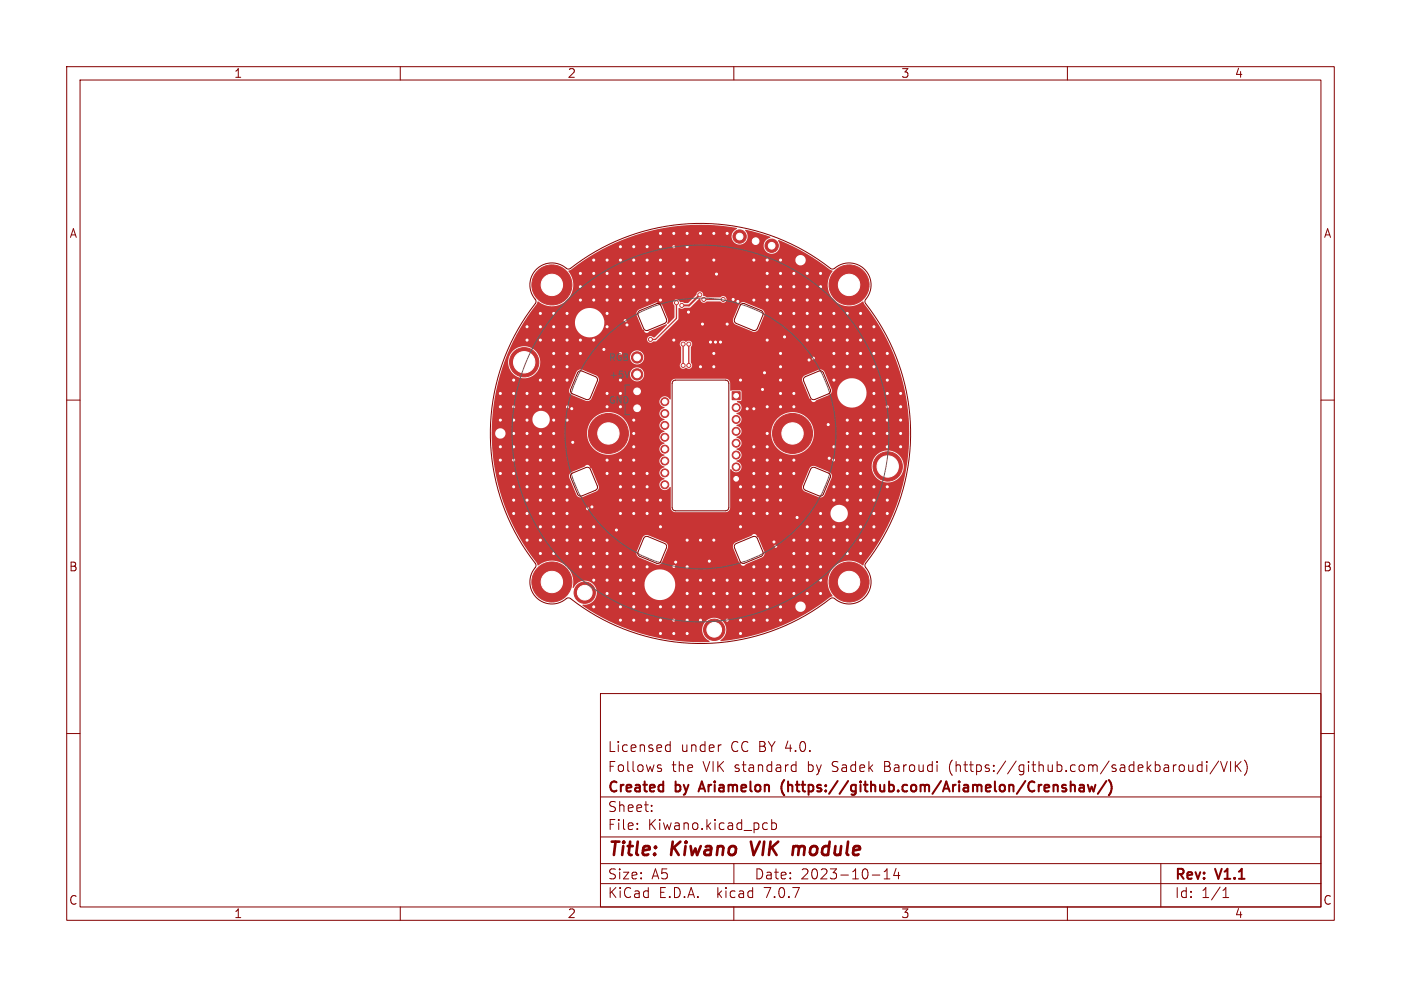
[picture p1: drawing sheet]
<svg xmlns="http://www.w3.org/2000/svg" width="210mm" height="148mm" viewBox="0 0 210 148" stroke-linecap="round" stroke-linejoin="round" font-family="sans-serif">
<defs><g id="words">
<g font-size="2.8" fill="#840000">
<text x="91" y="128.9">Title:</text>
<text x="100.7" y="128.9">Kiwano</text>
<text x="113.5" y="128.9">VIK</text>
<text x="120.5" y="128.9">module</text>
</g>
<g font-size="2.1" fill="#840000">
<text x="91" y="113">Licensed</text>
<text x="102" y="113">under</text>
<text x="109.6" y="113">CC BY 4.0.</text>
<text x="91" y="119.2">Created</text>
<text x="91" y="116">Follows</text>
<text x="100.7" y="116">the</text>
<text x="101.3" y="119.2">by</text>
<text x="105.5" y="116">VIK standard</text>
<text x="105.6" y="119.2">Ariamelon</text>
<text x="118.4" y="119.2">(https://github.com/Ariamelon/Crenshaw/)</text>
<text x="121.3" y="116">by</text>
<text x="125.1" y="116">Sadek</text>
<text x="133.1" y="116">Baroudi</text>
<text x="142.9" y="116">(https://github.com/sadekbaroudi/VIK)</text>
<text x="91" y="124.7">File:</text>
<text x="91" y="122">Sheet:</text>
<text x="97.1" y="124.7">Kiwano.kicad_pcb</text>
<text x="91" y="134.9">KiCad</text>
<text x="91" y="132.1">Size:</text>
<text x="97.7" y="132.1">A5</text>
<text x="98.7" y="134.9">E.D.A.</text>
<text x="107.6" y="134.9">kicad</text>
<text x="113" y="132.1">Date:</text>
<text x="114.8" y="134.9">7.0.7</text>
<text x="120" y="132.1">2023-10-14</text>
<text x="176" y="132.3">Rev:</text>
<text x="176" y="134.9">Id:</text>
<text x="180.1" y="134.9">1/1</text>
<text x="182.4" y="132.3">V1.1</text>
</g>
<g font-size="1.8" fill="#840000">
<text x="35" y="11.9">1</text>
<text x="85" y="11.9">2</text>
<text x="135" y="11.9">3</text>
<text x="185" y="11.9">4</text>
<text x="10.3" y="35.9">A</text>
<text x="198.4" y="35.9">A</text>
<text x="10.3" y="85.9">B</text>
<text x="198.3" y="85.9">B</text>
<text x="10.3" y="135.9">C</text>
<text x="35" y="137.9">1</text>
<text x="85" y="137.9">2</text>
<text x="135" y="137.9">3</text>
<text x="185" y="137.9">4</text>
<text x="198.3" y="135.9">C</text>
</g>
<g font-size="1.4" fill="#626262">
<text x="91.2" y="54.3">RGB</text>
<text x="91.3" y="56.9">+5V</text>
<text x="91.2" y="60.7">GND</text>
</g>
</g></defs>
<g fill="#c83434" stroke="#c83434" stroke-width=".15">
<path d="M94.7 57.8h1.7v1.7h-1.7z"/>
<path d="M94.7 60.4h1.7v1.7h-1.7z"/>
<path d="M109.8 58.7h1.1v1.2h-1.1z"/>
<circle cx="82.7" cy="87.3" r="3"/>
<circle cx="82.7" cy="42.7" r="3"/>
<circle cx="127.3" cy="87.3" r="3"/>
<circle cx="115.7" cy="36.9" r="1"/>
<circle cx="110.9" cy="35.5" r="1"/>
<circle cx="113.3" cy="36.2" r="1"/>
<circle cx="133.1" cy="69.9" r="2.2"/>
<circle cx="107.1" cy="94.4" r="1.6"/>
<circle cx="87.7" cy="88.9" r="1.6"/>
<circle cx="78.6" cy="54.3" r="2.2"/>
<circle cx="95.5" cy="53.6" r=".85"/>
<circle cx="95.5" cy="56.1" r=".85"/>
<circle cx="127.3" cy="42.7" r="3"/>
<circle cx="118.8" cy="65" r="3"/>
<circle cx="110.3" cy="61.1" r=".6"/>
<circle cx="110.3" cy="62.9" r=".6"/>
<circle cx="110.4" cy="64.7" r=".6"/>
<circle cx="110.4" cy="66.5" r=".6"/>
<circle cx="110.4" cy="68.2" r=".6"/>
<circle cx="110.4" cy="70" r=".6"/>
<circle cx="110.4" cy="71.8" r=".6"/>
<circle cx="99.7" cy="72.7" r=".6"/>
<circle cx="99.7" cy="70.9" r=".6"/>
<circle cx="99.7" cy="69.1" r=".6"/>
<circle cx="99.7" cy="67.3" r=".6"/>
<circle cx="99.7" cy="65.6" r=".6"/>
<circle cx="99.6" cy="63.8" r=".6"/>
<circle cx="99.6" cy="62" r=".6"/>
<circle cx="99.6" cy="60.2" r=".6"/>
<circle cx="91.2" cy="65" r="3"/>
<circle cx="114.6" cy="55.9" r=".3"/>
<circle cx="114.3" cy="58.4" r=".3"/>
<circle cx="99" cy="39" r=".3"/>
<circle cx="99" cy="41" r=".3"/>
<circle cx="101" cy="41" r=".3"/>
<circle cx="103" cy="41" r=".3"/>
<circle cx="103" cy="39" r=".3"/>
<circle cx="103" cy="37" r=".3"/>
<circle cx="101" cy="37" r=".3"/>
<circle cx="99" cy="37" r=".3"/>
<circle cx="97" cy="39" r=".3"/>
<circle cx="97" cy="37" r=".3"/>
<circle cx="95" cy="37" r=".3"/>
<circle cx="95" cy="39" r=".3"/>
<circle cx="95" cy="41" r=".3"/>
<circle cx="97" cy="41" r=".3"/>
<circle cx="99" cy="45" r=".3"/>
<circle cx="95" cy="43" r=".3"/>
<circle cx="97" cy="43" r=".3"/>
<circle cx="85" cy="63" r=".3"/>
<circle cx="91" cy="61" r=".3"/>
<circle cx="79" cy="61" r=".3"/>
<circle cx="77" cy="75" r=".3"/>
<circle cx="91" cy="69" r=".3"/>
<circle cx="87" cy="41" r=".3"/>
<circle cx="93" cy="41" r=".3"/>
<circle cx="127" cy="69" r=".3"/>
<circle cx="115" cy="51" r=".3"/>
<circle cx="133" cy="57" r=".3"/>
<circle cx="81" cy="61" r=".3"/>
<circle cx="89" cy="79" r=".3"/>
<circle cx="119" cy="47" r=".3"/>
<circle cx="79" cy="67" r=".3"/>
<circle cx="115" cy="39" r=".3"/>
<circle cx="97" cy="85" r=".3"/>
<circle cx="133" cy="59" r=".3"/>
<circle cx="83" cy="55" r=".3"/>
<circle cx="115" cy="67" r=".3"/>
<circle cx="77" cy="71" r=".3"/>
<circle cx="113" cy="87" r=".3"/>
<circle cx="75" cy="61" r=".3"/>
<circle cx="121" cy="81" r=".3"/>
<circle cx="109" cy="35" r=".3"/>
<circle cx="101" cy="91" r=".3"/>
<circle cx="121" cy="49" r=".3"/>
<circle cx="123" cy="43" r=".3"/>
<circle cx="85" cy="79" r=".3"/>
<circle cx="77" cy="57" r=".3"/>
<circle cx="91" cy="85" r=".3"/>
<circle cx="117" cy="87" r=".3"/>
<circle cx="129" cy="71" r=".3"/>
<circle cx="103" cy="91" r=".3"/>
<circle cx="89" cy="87" r=".3"/>
<circle cx="133" cy="67" r=".3"/>
<circle cx="107" cy="35" r=".3"/>
<circle cx="81" cy="73" r=".3"/>
<circle cx="117" cy="77" r=".3"/>
<circle cx="85" cy="73" r=".3"/>
<circle cx="123" cy="83" r=".3"/>
<circle cx="88.1" cy="76.3" r=".3"/>
<circle cx="109" cy="93" r=".3"/>
<circle cx="113" cy="77" r=".3"/>
<circle cx="81" cy="77" r=".3"/>
<circle cx="105" cy="35" r=".3"/>
<circle cx="81" cy="67" r=".3"/>
<circle cx="108" cy="51.3" r=".3"/>
<circle cx="111" cy="91" r=".3"/>
<circle cx="111" cy="57" r=".3"/>
<circle cx="133" cy="63" r=".3"/>
<circle cx="115" cy="77" r=".3"/>
<circle cx="123" cy="47" r=".3"/>
<circle cx="85" cy="81" r=".3"/>
<circle cx="127" cy="47" r=".3"/>
<circle cx="131" cy="49" r=".3"/>
<circle cx="101" cy="95" r=".3"/>
<circle cx="97" cy="77" r=".3"/>
<circle cx="79" cy="71" r=".3"/>
<circle cx="131" cy="79" r=".3"/>
<circle cx="99" cy="93" r=".3"/>
<circle cx="107" cy="55" r=".3"/>
<circle cx="83" cy="67" r=".3"/>
<circle cx="109" cy="87" r=".3"/>
<circle cx="91" cy="41" r=".3"/>
<circle cx="117" cy="89" r=".3"/>
<circle cx="105" cy="91" r=".3"/>
<circle cx="93" cy="91" r=".3"/>
<circle cx="91" cy="49" r=".3"/>
<circle cx="117.6" cy="50.5" r=".3"/>
<circle cx="123" cy="81" r=".3"/>
<circle cx="129" cy="67" r=".3"/>
<circle cx="75" cy="71" r=".3"/>
<circle cx="129" cy="75" r=".3"/>
<circle cx="111" cy="75" r=".3"/>
<circle cx="95" cy="89" r=".3"/>
<circle cx="87" cy="51" r=".3"/>
<circle cx="95" cy="85" r=".3"/>
<circle cx="129" cy="65" r=".3"/>
<circle cx="89" cy="43" r=".3"/>
<circle cx="97" cy="93" r=".3"/>
<circle cx="101" cy="43" r=".3"/>
<circle cx="105" cy="87" r=".3"/>
<circle cx="93" cy="75" r=".3"/>
<circle cx="113" cy="71" r=".3"/>
<circle cx="107.3" cy="51.3" r=".3"/>
<circle cx="81" cy="47" r=".3"/>
<circle cx="119" cy="83" r=".3"/>
<circle cx="113" cy="93" r=".3"/>
<circle cx="111" cy="95" r=".3"/>
<circle cx="117" cy="53" r=".3"/>
<circle cx="79" cy="77" r=".3"/>
<circle cx="111" cy="89" r=".3"/>
<circle cx="83" cy="65" r=".3"/>
<circle cx="113" cy="61.3" r=".3"/>
<circle cx="129" cy="73" r=".3"/>
<circle cx="93" cy="39" r=".3"/>
<circle cx="121" cy="85" r=".3"/>
<circle cx="105" cy="93" r=".3"/>
<circle cx="131" cy="77" r=".3"/>
<circle cx="81" cy="71" r=".3"/>
<circle cx="83" cy="61" r=".3"/>
<circle cx="123" cy="41" r=".3"/>
<circle cx="101" cy="51" r=".3"/>
<circle cx="83" cy="49" r=".3"/>
<circle cx="113" cy="89" r=".3"/>
<circle cx="103" cy="81" r=".3"/>
<circle cx="99" cy="91" r=".3"/>
<circle cx="93" cy="89" r=".3"/>
<circle cx="129" cy="47" r=".3"/>
<circle cx="97" cy="73" r=".3"/>
<circle cx="83" cy="77" r=".3"/>
<circle cx="106.5" cy="51.3" r=".3"/>
<circle cx="85" cy="53" r=".3"/>
<circle cx="123" cy="85" r=".3"/>
<circle cx="119" cy="81" r=".3"/>
<circle cx="95" cy="93" r=".3"/>
<circle cx="131" cy="81" r=".3"/>
<circle cx="91" cy="87" r=".3"/>
<circle cx="119" cy="85" r=".3"/>
<circle cx="121" cy="51" r=".3"/>
<circle cx="91" cy="45" r=".3"/>
<circle cx="75" cy="67" r=".3"/>
<circle cx="112" cy="61.3" r=".3"/>
<circle cx="95" cy="69" r=".3"/>
<circle cx="111" cy="77" r=".3"/>
<circle cx="115" cy="93" r=".3"/>
<circle cx="83" cy="81" r=".3"/>
<circle cx="79" cy="73" r=".3"/>
<circle cx="97" cy="91" r=".3"/>
<circle cx="121.9" cy="53.7" r=".3"/>
<circle cx="119" cy="43" r=".3"/>
<circle cx="103" cy="95" r=".3"/>
<circle cx="97" cy="71" r=".3"/>
<circle cx="81" cy="83" r=".3"/>
<circle cx="125" cy="51" r=".3"/>
<circle cx="99" cy="43" r=".3"/>
<circle cx="107" cy="39" r=".3"/>
<circle cx="113" cy="73" r=".3"/>
<circle cx="83" cy="69" r=".3"/>
<circle cx="89" cy="45" r=".3"/>
<circle cx="79" cy="51" r=".3"/>
<circle cx="81" cy="65" r=".3"/>
<circle cx="85" cy="49" r=".3"/>
<circle cx="90.5" cy="52.4" r=".3"/>
<circle cx="83" cy="63" r=".3"/>
<circle cx="93" cy="87" r=".3"/>
<circle cx="77" cy="73" r=".3"/>
<circle cx="85" cy="51" r=".3"/>
<circle cx="135" cy="61" r=".3"/>
<circle cx="107" cy="81" r=".3"/>
<circle cx="117" cy="55" r=".3"/>
<circle cx="121" cy="45" r=".3"/>
<circle cx="129" cy="69" r=".3"/>
<circle cx="129" cy="79" r=".3"/>
<circle cx="103" cy="89" r=".3"/>
<circle cx="127" cy="75" r=".3"/>
<circle cx="87" cy="45" r=".3"/>
<circle cx="79" cy="59" r=".3"/>
<circle cx="127" cy="51" r=".3"/>
<circle cx="101" cy="84.9" r=".3"/>
<circle cx="113" cy="91" r=".3"/>
<circle cx="127" cy="83" r=".3"/>
<circle cx="89" cy="83" r=".3"/>
<circle cx="127" cy="65" r=".3"/>
<circle cx="117" cy="91" r=".3"/>
<circle cx="117" cy="41" r=".3"/>
<circle cx="85" cy="77" r=".3"/>
<circle cx="77" cy="67" r=".3"/>
<circle cx="79" cy="81" r=".3"/>
<circle cx="93" cy="83" r=".3"/>
<circle cx="79" cy="69" r=".3"/>
<circle cx="123" cy="51" r=".3"/>
<circle cx="131" cy="61" r=".3"/>
<circle cx="125" cy="79" r=".3"/>
<circle cx="117" cy="71" r=".3"/>
<circle cx="133" cy="55" r=".3"/>
<circle cx="131" cy="65" r=".3"/>
<circle cx="105" cy="55" r=".3"/>
<circle cx="124.1" cy="63.7" r=".3"/>
<circle cx="81" cy="49" r=".3"/>
<circle cx="99" cy="35" r=".3"/>
<circle cx="123" cy="45" r=".3"/>
<circle cx="89" cy="85" r=".3"/>
<circle cx="115" cy="87" r=".3"/>
<circle cx="115" cy="69" r=".3"/>
<circle cx="99" cy="79" r=".3"/>
<circle cx="115" cy="71" r=".3"/>
<circle cx="127" cy="79" r=".3"/>
<circle cx="93" cy="43" r=".3"/>
<circle cx="117" cy="59" r=".3"/>
<circle cx="129" cy="49" r=".3"/>
<circle cx="117" cy="45" r=".3"/>
<circle cx="85" cy="55" r=".3"/>
<circle cx="129" cy="55" r=".3"/>
<circle cx="77" cy="63" r=".3"/>
<circle cx="95" cy="77" r=".3"/>
<circle cx="87" cy="43" r=".3"/>
<circle cx="107" cy="91" r=".3"/>
<circle cx="93.7" cy="48.1" r=".3"/>
<circle cx="81" cy="59" r=".3"/>
<circle cx="127" cy="81" r=".3"/>
<circle cx="117" cy="75" r=".3"/>
<circle cx="91" cy="91" r=".3"/>
<circle cx="85.1" cy="61" r=".3"/>
<circle cx="115" cy="41" r=".3"/>
<circle cx="91" cy="83" r=".3"/>
<circle cx="97" cy="75" r=".3"/>
<circle cx="127" cy="73" r=".3"/>
<circle cx="127" cy="53" r=".3"/>
<circle cx="115" cy="61" r=".3"/>
<circle cx="83" cy="83" r=".3"/>
<circle cx="124.3" cy="68.7" r=".3"/>
<circle cx="83" cy="59" r=".3"/>
<circle cx="95" cy="45" r=".3"/>
<circle cx="119" cy="69" r=".3"/>
<circle cx="99" cy="75" r=".3"/>
<circle cx="131" cy="51" r=".3"/>
<circle cx="113" cy="45" r=".3"/>
<circle cx="123" cy="89" r=".3"/>
<circle cx="131" cy="57" r=".3"/>
<circle cx="93" cy="61" r=".3"/>
<circle cx="111" cy="79" r=".3"/>
<circle cx="93" cy="71" r=".3"/>
<circle cx="119" cy="71" r=".3"/>
<circle cx="129" cy="81" r=".3"/>
<circle cx="117" cy="93" r=".3"/>
<circle cx="117" cy="47" r=".3"/>
<circle cx="135" cy="65" r=".3"/>
<circle cx="125" cy="53" r=".3"/>
<circle cx="131" cy="55" r=".3"/>
<circle cx="129" cy="63" r=".3"/>
<circle cx="81" cy="69" r=".3"/>
<circle cx="121" cy="79" r=".3"/>
<circle cx="103.2" cy="46.8" r=".3"/>
<circle cx="95" cy="71" r=".3"/>
<circle cx="77" cy="77" r=".3"/>
<circle cx="113" cy="67" r=".3"/>
<circle cx="88.7" cy="76" r=".3"/>
<circle cx="109" cy="91" r=".3"/>
<circle cx="83" cy="75" r=".3"/>
<circle cx="123" cy="87" r=".3"/>
<circle cx="125" cy="57" r=".3"/>
<circle cx="133" cy="75" r=".3"/>
<circle cx="75" cy="59" r=".3"/>
<circle cx="107.4" cy="41.1" r=".3"/>
<circle cx="99" cy="95" r=".3"/>
<circle cx="93" cy="77" r=".3"/>
<circle cx="111" cy="93" r=".3"/>
<circle cx="77" cy="59" r=".3"/>
<circle cx="85" cy="47" r=".3"/>
<circle cx="107" cy="89" r=".3"/>
<circle cx="133" cy="65" r=".3"/>
<circle cx="117" cy="39" r=".3"/>
<circle cx="93" cy="85" r=".3"/>
<circle cx="113" cy="85" r=".3"/>
<circle cx="127" cy="55" r=".3"/>
<circle cx="129" cy="77" r=".3"/>
<circle cx="91" cy="71" r=".3"/>
<circle cx="111" cy="73" r=".3"/>
<circle cx="119.5" cy="77.6" r=".3"/>
<circle cx="131" cy="73" r=".3"/>
<circle cx="115" cy="43" r=".3"/>
<circle cx="131" cy="63" r=".3"/>
<circle cx="117" cy="73" r=".3"/>
<circle cx="93" cy="59" r=".3"/>
<circle cx="119" cy="59" r=".3"/>
<circle cx="87" cy="85" r=".3"/>
<circle cx="83" cy="71" r=".3"/>
<circle cx="110.6" cy="45.2" r=".3"/>
<circle cx="131" cy="75" r=".3"/>
<circle cx="113" cy="39" r=".3"/>
<circle cx="94" cy="48.7" r=".3"/>
<circle cx="87" cy="83" r=".3"/>
<circle cx="85" cy="75" r=".3"/>
<circle cx="117" cy="69" r=".3"/>
<circle cx="79" cy="63" r=".3"/>
<circle cx="125" cy="73" r=".3"/>
<circle cx="87" cy="81" r=".3"/>
<circle cx="107" cy="53" r=".3"/>
<circle cx="125" cy="83" r=".3"/>
<circle cx="79" cy="65" r=".3"/>
<circle cx="95" cy="87" r=".3"/>
<circle cx="115" cy="85" r=".3"/>
<circle cx="79" cy="79" r=".3"/>
<circle cx="117" cy="57" r=".3"/>
<circle cx="133" cy="53" r=".3"/>
<circle cx="81" cy="51" r=".3"/>
<circle cx="95" cy="91" r=".3"/>
<circle cx="106.3" cy="84.1" r=".3"/>
<circle cx="93" cy="37" r=".3"/>
<circle cx="129" cy="53" r=".3"/>
<circle cx="119" cy="89" r=".3"/>
<circle cx="105" cy="81" r=".3"/>
<circle cx="109.9" cy="44.9" r=".3"/>
<circle cx="129" cy="83" r=".3"/>
<circle cx="85.7" cy="61.3" r=".3"/>
<circle cx="121" cy="47" r=".3"/>
<circle cx="119" cy="61" r=".3"/>
<circle cx="89" cy="39" r=".3"/>
<circle cx="125" cy="75" r=".3"/>
<circle cx="93" cy="53" r=".3"/>
<circle cx="123" cy="79" r=".3"/>
<circle cx="91" cy="43" r=".3"/>
<circle cx="133" cy="61" r=".3"/>
<circle cx="121" cy="41" r=".3"/>
<circle cx="135" cy="67" r=".3"/>
<circle cx="133" cy="73" r=".3"/>
<circle cx="95" cy="67" r=".3"/>
<circle cx="113" cy="75" r=".3"/>
<circle cx="121" cy="83" r=".3"/>
<circle cx="85" cy="83" r=".3"/>
<circle cx="93" cy="69" r=".3"/>
<circle cx="81" cy="75" r=".3"/>
<circle cx="89" cy="81" r=".3"/>
<circle cx="83" cy="57" r=".3"/>
<circle cx="127" cy="67" r=".3"/>
<circle cx="99" cy="77" r=".3"/>
<circle cx="115" cy="65" r=".3"/>
<circle cx="83" cy="51" r=".3"/>
<circle cx="131" cy="67" r=".3"/>
<circle cx="131" cy="53" r=".3"/>
<circle cx="93" cy="73" r=".3"/>
<circle cx="103" cy="93" r=".3"/>
<circle cx="121" cy="89" r=".3"/>
<circle cx="87" cy="79" r=".3"/>
<circle cx="83" cy="53" r=".3"/>
<circle cx="95" cy="75" r=".3"/>
<circle cx="95" cy="63" r=".3"/>
<circle cx="119" cy="41" r=".3"/>
<circle cx="129" cy="51" r=".3"/>
<circle cx="116.3" cy="81.9" r=".3"/>
<circle cx="101" cy="93" r=".3"/>
<circle cx="89" cy="51" r=".3"/>
<circle cx="119" cy="87" r=".3"/>
<circle cx="116" cy="81.3" r=".3"/>
<circle cx="91" cy="59" r=".3"/>
<circle cx="92.4" cy="79.5" r=".3"/>
<circle cx="103" cy="85" r=".3"/>
<circle cx="125" cy="47" r=".3"/>
<circle cx="95" cy="73" r=".3"/>
<circle cx="119" cy="49" r=".3"/>
<circle cx="109" cy="48.6" r=".3"/>
<circle cx="117" cy="85" r=".3"/>
<circle cx="81" cy="79" r=".3"/>
<circle cx="91" cy="81" r=".3"/>
<circle cx="85" cy="57" r=".3"/>
<circle cx="97" cy="45" r=".3"/>
<circle cx="91" cy="39" r=".3"/>
<circle cx="125" cy="55" r=".3"/>
<circle cx="83" cy="47" r=".3"/>
<circle cx="115" cy="45" r=".3"/>
<circle cx="115" cy="89" r=".3"/>
<circle cx="79" cy="49" r=".3"/>
<circle cx="121" cy="43" r=".3"/>
<circle cx="101" cy="35" r=".3"/>
<circle cx="89" cy="91" r=".3"/>
<circle cx="125" cy="67" r=".3"/>
<circle cx="85.9" cy="66.3" r=".3"/>
<circle cx="91" cy="89" r=".3"/>
<circle cx="135" cy="63" r=".3"/>
<circle cx="121.3" cy="54" r=".3"/>
<circle cx="113" cy="69" r=".3"/>
<circle cx="77" cy="69" r=".3"/>
<circle cx="115" cy="75" r=".3"/>
<circle cx="135" cy="59" r=".3"/>
<circle cx="123" cy="77" r=".3"/>
<circle cx="101.3" cy="84.3" r=".3"/>
<circle cx="93" cy="93" r=".3"/>
<circle cx="109" cy="89" r=".3"/>
<circle cx="119" cy="45" r=".3"/>
<circle cx="123" cy="49" r=".3"/>
<circle cx="95" cy="65" r=".3"/>
<circle cx="93" cy="45" r=".3"/>
<circle cx="77" cy="61" r=".3"/>
<circle cx="125" cy="49" r=".3"/>
<circle cx="81" cy="81" r=".3"/>
<circle cx="87" cy="53" r=".3"/>
<circle cx="125" cy="81" r=".3"/>
<circle cx="105.3" cy="48.6" r=".3"/>
<circle cx="115" cy="91" r=".3"/>
<circle cx="133" cy="77" r=".3"/>
<circle cx="89" cy="41" r=".3"/>
<circle cx="127" cy="63" r=".3"/>
<circle cx="83" cy="79" r=".3"/>
<circle cx="111" cy="87" r=".3"/>
<circle cx="79" cy="75" r=".3"/>
<circle cx="121" cy="87" r=".3"/>
<circle cx="83" cy="73" r=".3"/>
<circle cx="81" cy="57" r=".3"/>
<circle cx="124.9" cy="69" r=".3"/>
<circle cx="131" cy="59" r=".3"/>
<circle cx="117" cy="43" r=".3"/>
<circle cx="75" cy="63" r=".3"/>
<circle cx="127" cy="71" r=".3"/>
<circle cx="77" cy="65" r=".3"/>
<circle cx="91" cy="47" r=".3"/>
<circle cx="75" cy="69" r=".3"/>
<circle cx="117" cy="61" r=".3"/>
<circle cx="103" cy="35" r=".3"/>
<circle cx="103" cy="87" r=".3"/>
<circle cx="127" cy="49" r=".3"/>
<circle cx="107" cy="87" r=".3"/>
<circle cx="115" cy="73" r=".3"/>
<circle cx="105" cy="89" r=".3"/>
<circle cx="102.2" cy="45.8" r=".3"/>
<circle cx="104.9" cy="44.2" r=".3"/>
<circle cx="108.4" cy="44.9" r=".3"/>
<circle cx="105.5" cy="44.9" r=".3"/>
<circle cx="101.4" cy="45.4" r=".3"/>
<circle cx="97.5" cy="50.9" r=".3"/>
<circle cx="102.4" cy="51.6" r=".3"/>
<circle cx="102.4" cy="54.8" r=".3"/>
<circle cx="103.2" cy="51.6" r=".3"/>
<circle cx="103.2" cy="54.8" r=".3"/>
</g>
<path d="M104.9 44.2l-1.6 1.6h-1.1" fill="none" stroke="#c83434" stroke-width=".3"/>
<path d="M101.4 45.4v2.3l-3.2 3.2h-.7M102.4 51.6v3.2M103.2 51.6v3.2M105.5 44.9h2.9" fill="none" stroke="#c83434" stroke-width=".2"/>
<path d="M80.6 45.2h.1a3.2 3.2 0 0 0 4.3-.2 3.2 3.2 0 0 0 .2-4.4l.4-.2 1.9-1.4h31.7v.2a.78 .78 0 0 0 1.3 .4 .78 .78 0 0 0-.2-1.3 .78 .78 0 0 0-1.1 .7h-31.7l.8-.5a30.8 30.8 0 0 1 22.2-4.2 1.25 1.25 0 0 0-.8 1.4 1.25 1.25 0 0 0 1.3 1 1.26 1.26 0 0 0 1-.9 1.26 1.26 0 0 0-.3-1.3 11.3 11.3 0 0 1 3.8 1.1 1.24 1.24 0 0 0-1 1.5 1.24 1.24 0 0 0 1.5 .9 1.29 1.29 0 0 0 .6-2 27.9 27.9 0 0 1 7.9 4.5l.3 .1a3.3 3.3 0 0 0 .2 4.4 3.3 3.3 0 0 0 4.4 .2l.2 .4a31.4 31.4 0 0 1-.1 38.9l-.1 .3a3.3 3.3 0 0 0-4.4 .2 3.3 3.3 0 0 0-.2 4.4l-.3 .1a30.9 30.9 0 0 1-16.5 6.6v-.1a1.81 1.81 0 0 0 .3-2.8 1.81 1.81 0 0 0-2.8 .2 1.81 1.81 0 0 0 .9 2.7l-.1 .1a30.9 30.9 0 0 1-18.8-5.2h31.7v.2a.78 .78 0 0 0 1.3 .4 .78 .78 0 0 0-.2-1.3 .78 .78 0 0 0-1.1 .7h-31.7l-.2-.2v-.1a1.82 1.82 0 0 0 1.9-.9 1.82 1.82 0 0 0-.2-2.1h7.6v.3a2.31 2.31 0 0 0 3.6 1.6 2.31 2.31 0 0 0-.2-4 2.31 2.31 0 0 0-3.4 2.1l-7.6-.1a1.89 1.89 0 0 0-3.1 .6l-.1-.1a3.3 3.3 0 0 0-1.4-3.6 3.3 3.3 0 0 0-3.8 .3l-.2-.4-1-1.4h16l.2 .4 .2 .2 2.5 1a.7 .7 0 0 0 1-.4l.8-2.2h9.8l.9 2.3 .2 .2a.4 .4 0 0 0 .3 .3 .4 .4 0 0 0 .5-.2l2.3-1a.7 .7 0 0 0 .5-.9l-.9-2.1-.2-.1a.42 .42 0 0 0-.3-.4 .42 .42 0 0 0-.5 .2l-2.4 1a.69 .69 0 0 0-.4 .7h-9.8v-.4l-.3-.3-2.7-1a.7 .7 0 0 0-.8 .4l-.9 2.3h-16l-2-3.2-1.3-2.8h48.4a1.3 1.3 0 0 0 1.9 1.2 1.3 1.3 0 0 0 .2-2.2 1.3 1.3 0 0 0-2.1 .8v.2h-48.4l-.9-2.3-.8-3.4h10.9l1.1 2.8a.7 .7 0 0 0 .9 .5l2-.9a.71 .71 0 0 0 .4-1h9.1l.1 .2a.86 .86 0 0 0 .7 .6 .86 .86 0 0 0 .9-.5v3.1a.69 .69 0 0 0 .7 .7h7.5a.7 .7 0 0 0 .8-.7v-3h10.7l.2 .4 .2 .2 2.1 .9a.7 .7 0 0 0 .9-.5l1.1-2.4a.69 .69 0 0 0-.5-1l-1.9-.8h8.4a2.41 2.41 0 0 0 3.5 2.2 2.41 2.41 0 0 0 .2-4.1 2.41 2.41 0 0 0-3.7 1.6v.3h-8.4a.7 .7 0 0 0-1 .4l-1.1 2.8h-10.7v-2.8a.89 .89 0 0 0 .9 .5 .89 .89 0 0 0 .7-.6 .91 .91 0 0 0-.7-1.1v-.1a.84 .84 0 0 0 .7-.8 .84 .84 0 0 0-.7-.8v-.1a.84 .84 0 0 0 .7-.9 .84 .84 0 0 0-.7-.8l.5-.3 .2-.3h4.5a3.2 3.2 0 0 0 4.7 2.8 3.2 3.2 0 0 0 .3-5.4 3.2 3.2 0 0 0-5 2.2v.4h-4.5v-.1a.94 .94 0 0 0-.7-1.1v-.1a.84 .84 0 0 0 .7-.9 .84 .84 0 0 0-.7-.8v-.1a.82 .82 0 0 0 .8-.8 .82 .82 0 0 0-.7-.8v-.2h.5l.1-.1v-1.3l-.1-.2-1.5 .1v-1.2l-.2-.4h10.9l1.1 2.7 .3 .2a.39 .39 0 0 0 .3 .4 .39 .39 0 0 0 .4-.2l2-.9 .3-.2h.9a2.21 2.21 0 0 0 3.3 1.8 2.21 2.21 0 0 0 .1-3.7 2.21 2.21 0 0 0-3.4 1.6v.3h-.9l.1-.6-1.1-2.6a.7 .7 0 0 0-.9-.4l-2.1 .9-.3 .3-.1 .4h-10.9l-.5-.2h-7.6a.69 .69 0 0 0-.7 .7v2.3l-.1 .1a.83 .83 0 0 0-1.4-.1 .83 .83 0 0 0 .6 1.3v.1a.84 .84 0 0 0-.7 .9 .84 .84 0 0 0 .7 .8v.1a.84 .84 0 0 0-.7 .8 .84 .84 0 0 0 .7 .9v.1a.84 .84 0 0 0-.7 .8 .84 .84 0 0 0 .7 .8v.1a.84 .84 0 0 0-.7 .9 .84 .84 0 0 0 .7 .8v.1a.84 .84 0 0 0-.7 .9 .84 .84 0 0 0 .7 .8v.1a.84 .84 0 0 0-.7 .9 .84 .84 0 0 0 .7 .8v.1a.82 .82 0 0 0-.8 .8h-9.1l-1-2.4-.3-.3a.4 .4 0 0 0-.3-.3 .4 .4 0 0 0-.4 .2l-2 .9-.3 .3-.1 .2h-10.9l-.5-3-.2-3.3h.5v.2a.78 .78 0 0 0 .9 .6 .78 .78 0 0 0 .7-.8h12.2v.4a3.2 3.2 0 0 0 5 2.2 3.2 3.2 0 0 0-.3-5.4 3.2 3.2 0 0 0-4.7 2.8h-12.2v-.2a.78 .78 0 0 0-.9-.6 .78 .78 0 0 0-.7 .8h-.5l.1-2.1h6a1.31 1.31 0 0 0 2.1 1.1 1.31 1.31 0 0 0-.3-2.3h-.1a1.3 1.3 0 0 0-1.7 1.2h-6l.2-2.3 .4-1.9h10.9l.2 .3 .2 .2 2.1 .9a.7 .7 0 0 0 .9-.4l1.1-2.7-.2-.5-.6-.4h5.4a1.06 1.06 0 0 0 1.6 1 1.06 1.06 0 0 0 .1-1.8 1.06 1.06 0 0 0-1.6 .6l-.1 .2h-5.4l-1.8-.7a.69 .69 0 0 0-.8 .4l-1.1 2.9h-10.9l.5-2.4 .7-2h.6v.3a2.4 2.4 0 0 0 2.3 2.1 2.4 2.4 0 0 0 2.4-1.9h21v.1a.57 .57 0 0 0 1 .2 .51 .51 0 0 0 .7 .1 .51 .51 0 0 0 0-.8v-2.4a.54 .54 0 0 0 0-.8 .54 .54 0 0 0-.8 .1 .51 .51 0 0 0-.8-.1 .51 .51 0 0 0 .1 .8v2.3l-.2 .5h-21l.1-.5-.1-.7h13.5l.1 .2a1.06 1.06 0 0 0 1.6 .6 1.06 1.06 0 0 0-.1-1.7 1.06 1.06 0 0 0-1.6 .9h-13.5l-.1-.2a2.41 2.41 0 0 0-2.7-1.4 2.41 2.41 0 0 0-1.9 2.3h-.6l1.3-3.1 1.5-2.7h7.8v.3a2.21 2.21 0 0 0 3.1 1.6 2.21 2.21 0 0 0 .8-3.4h5.3l.9 2.4 .2 .1 .2 .3a.39 .39 0 0 0 .6-.1l2.6-1.1 .1 .2-1.8 1.8h-.3a.52 .52 0 0 0-.7-.1 .52 .52 0 0 0 0 .8 .52 .52 0 0 0 .7-.1l.6-.1 3.1-3.1h8.3v.4l.3 .3 2.6 1a.69 .69 0 0 0 .9-.4l.9-2a.7 .7 0 0 0-.5-.9l-2.4-1.1a.69 .69 0 0 0-1 .5l-.8 2.2h-8.3l.1-.2v-1.5l.2-.1a.52 .52 0 0 0 .6 0l1-.1 1.4-1.4a.57 .57 0 0 0 .4 .7 .57 .57 0 0 0 .6-.2h2.1a.52 .52 0 0 0 .8 0 .52 .52 0 0 0-.1-.7 .52 .52 0 0 0-.7 .1h-2.1l-.5-.3a.52 .52 0 0 0-.5-.6 .52 .52 0 0 0-.5 .5l-1.3 1.2-1.2-.1a.52 .52 0 0 0-.6-.4 .52 .52 0 0 0-.3 .8l.1 .2v1.7l-1 1-.1-.1 .1-.7-.9-2.1-.8-.4-2.6 1.1-.3 .3-.1 .3h-5.3a2.21 2.21 0 0 0-2.5-.7 2.21 2.21 0 0 0-1.4 2.2h-7.8l2-2.9z" fill="#c83434"/>
<g fill="#fff" stroke="#fff" stroke-width=".15">
<circle cx="114.6" cy="55.9" r=".15"/>
<circle cx="114.3" cy="58.4" r=".15"/>
<circle cx="99" cy="39" r=".15"/>
<circle cx="99" cy="41" r=".15"/>
<circle cx="101" cy="41" r=".15"/>
<circle cx="103" cy="41" r=".15"/>
<circle cx="103" cy="39" r=".15"/>
<circle cx="103" cy="37" r=".15"/>
<circle cx="101" cy="37" r=".15"/>
<circle cx="99" cy="37" r=".15"/>
<circle cx="97" cy="39" r=".15"/>
<circle cx="97" cy="37" r=".15"/>
<circle cx="95" cy="37" r=".15"/>
<circle cx="95" cy="39" r=".15"/>
<circle cx="95" cy="41" r=".15"/>
<circle cx="97" cy="41" r=".15"/>
<circle cx="99" cy="45" r=".15"/>
<circle cx="95" cy="43" r=".15"/>
<circle cx="97" cy="43" r=".15"/>
<circle cx="85" cy="63" r=".15"/>
<circle cx="79" cy="61" r=".15"/>
<circle cx="77" cy="75" r=".15"/>
<circle cx="91" cy="69" r=".15"/>
<circle cx="87" cy="41" r=".15"/>
<circle cx="93" cy="41" r=".15"/>
<circle cx="127" cy="69" r=".15"/>
<circle cx="115" cy="51" r=".15"/>
<circle cx="133" cy="57" r=".15"/>
<circle cx="81" cy="61" r=".15"/>
<circle cx="89" cy="79" r=".15"/>
<circle cx="119" cy="47" r=".15"/>
<circle cx="79" cy="67" r=".15"/>
<circle cx="115" cy="39" r=".15"/>
<circle cx="97" cy="85" r=".15"/>
<circle cx="133" cy="59" r=".15"/>
<circle cx="83" cy="55" r=".15"/>
<circle cx="115" cy="67" r=".15"/>
<circle cx="77" cy="71" r=".15"/>
<circle cx="113" cy="87" r=".15"/>
<circle cx="75" cy="61" r=".15"/>
<circle cx="121" cy="81" r=".15"/>
<circle cx="109" cy="35" r=".15"/>
<circle cx="101" cy="91" r=".15"/>
<circle cx="121" cy="49" r=".15"/>
<circle cx="123" cy="43" r=".15"/>
<circle cx="85" cy="79" r=".15"/>
<circle cx="77" cy="57" r=".15"/>
<circle cx="91" cy="85" r=".15"/>
<circle cx="117" cy="87" r=".15"/>
<circle cx="129" cy="71" r=".15"/>
<circle cx="103" cy="91" r=".15"/>
<circle cx="89" cy="87" r=".15"/>
<circle cx="133" cy="67" r=".15"/>
<circle cx="107" cy="35" r=".15"/>
<circle cx="81" cy="73" r=".15"/>
<circle cx="117" cy="77" r=".15"/>
<circle cx="85" cy="73" r=".15"/>
<circle cx="123" cy="83" r=".15"/>
<circle cx="88.1" cy="76.3" r=".15"/>
<circle cx="109" cy="93" r=".15"/>
<circle cx="113" cy="77" r=".15"/>
<circle cx="81" cy="77" r=".15"/>
<circle cx="105" cy="35" r=".15"/>
<circle cx="81" cy="67" r=".15"/>
<circle cx="108" cy="51.3" r=".15"/>
<circle cx="111" cy="91" r=".15"/>
<circle cx="111" cy="57" r=".15"/>
<circle cx="133" cy="63" r=".15"/>
<circle cx="115" cy="77" r=".15"/>
<circle cx="123" cy="47" r=".15"/>
<circle cx="85" cy="81" r=".15"/>
<circle cx="127" cy="47" r=".15"/>
<circle cx="131" cy="49" r=".15"/>
<circle cx="101" cy="95" r=".15"/>
<circle cx="97" cy="77" r=".15"/>
<circle cx="79" cy="71" r=".15"/>
<circle cx="131" cy="79" r=".15"/>
<circle cx="99" cy="93" r=".15"/>
<circle cx="107" cy="55" r=".15"/>
<circle cx="83" cy="67" r=".15"/>
<circle cx="109" cy="87" r=".15"/>
<circle cx="91" cy="41" r=".15"/>
<circle cx="117" cy="89" r=".15"/>
<circle cx="105" cy="91" r=".15"/>
<circle cx="93" cy="91" r=".15"/>
<circle cx="91" cy="49" r=".15"/>
<circle cx="117.6" cy="50.5" r=".15"/>
<circle cx="123" cy="81" r=".15"/>
<circle cx="129" cy="67" r=".15"/>
<circle cx="75" cy="71" r=".15"/>
<circle cx="129" cy="75" r=".15"/>
<circle cx="111" cy="75" r=".15"/>
<circle cx="95" cy="89" r=".15"/>
<circle cx="87" cy="51" r=".15"/>
<circle cx="95" cy="85" r=".15"/>
<circle cx="129" cy="65" r=".15"/>
<circle cx="89" cy="43" r=".15"/>
<circle cx="97" cy="93" r=".15"/>
<circle cx="101" cy="43" r=".15"/>
<circle cx="105" cy="87" r=".15"/>
<circle cx="93" cy="75" r=".15"/>
<circle cx="113" cy="71" r=".15"/>
<circle cx="107.3" cy="51.3" r=".15"/>
<circle cx="81" cy="47" r=".15"/>
<circle cx="119" cy="83" r=".15"/>
<circle cx="113" cy="93" r=".15"/>
<circle cx="111" cy="95" r=".15"/>
<circle cx="117" cy="53" r=".15"/>
<circle cx="79" cy="77" r=".15"/>
<circle cx="111" cy="89" r=".15"/>
<circle cx="83" cy="65" r=".15"/>
<circle cx="113" cy="61.3" r=".15"/>
<circle cx="129" cy="73" r=".15"/>
<circle cx="93" cy="39" r=".15"/>
<circle cx="121" cy="85" r=".15"/>
<circle cx="105" cy="93" r=".15"/>
<circle cx="131" cy="77" r=".15"/>
<circle cx="81" cy="71" r=".15"/>
<circle cx="83" cy="61" r=".15"/>
<circle cx="123" cy="41" r=".15"/>
<circle cx="101" cy="51" r=".15"/>
<circle cx="83" cy="49" r=".15"/>
<circle cx="113" cy="89" r=".15"/>
<circle cx="103" cy="81" r=".15"/>
<circle cx="99" cy="91" r=".15"/>
<circle cx="93" cy="89" r=".15"/>
<circle cx="129" cy="47" r=".15"/>
<circle cx="97" cy="73" r=".15"/>
<circle cx="83" cy="77" r=".15"/>
<circle cx="106.5" cy="51.3" r=".15"/>
<circle cx="85" cy="53" r=".15"/>
<circle cx="123" cy="85" r=".15"/>
<circle cx="119" cy="81" r=".15"/>
<circle cx="95" cy="93" r=".15"/>
<circle cx="131" cy="81" r=".15"/>
<circle cx="91" cy="87" r=".15"/>
<circle cx="119" cy="85" r=".15"/>
<circle cx="121" cy="51" r=".15"/>
<circle cx="91" cy="45" r=".15"/>
<circle cx="75" cy="67" r=".15"/>
<circle cx="112" cy="61.3" r=".15"/>
<circle cx="95" cy="69" r=".15"/>
<circle cx="111" cy="77" r=".15"/>
<circle cx="115" cy="93" r=".15"/>
<circle cx="83" cy="81" r=".15"/>
<circle cx="79" cy="73" r=".15"/>
<circle cx="97" cy="91" r=".15"/>
<circle cx="121.9" cy="53.7" r=".15"/>
<circle cx="119" cy="43" r=".15"/>
<circle cx="103" cy="95" r=".15"/>
<circle cx="97" cy="71" r=".15"/>
<circle cx="81" cy="83" r=".15"/>
<circle cx="125" cy="51" r=".15"/>
<circle cx="99" cy="43" r=".15"/>
<circle cx="107" cy="39" r=".15"/>
<circle cx="113" cy="73" r=".15"/>
<circle cx="83" cy="69" r=".15"/>
<circle cx="89" cy="45" r=".15"/>
<circle cx="79" cy="51" r=".15"/>
<circle cx="81" cy="65" r=".15"/>
<circle cx="85" cy="49" r=".15"/>
<circle cx="90.5" cy="52.4" r=".15"/>
<circle cx="83" cy="63" r=".15"/>
<circle cx="93" cy="87" r=".15"/>
<circle cx="77" cy="73" r=".15"/>
<circle cx="85" cy="51" r=".15"/>
<circle cx="135" cy="61" r=".15"/>
<circle cx="107" cy="81" r=".15"/>
<circle cx="117" cy="55" r=".15"/>
<circle cx="121" cy="45" r=".15"/>
<circle cx="129" cy="69" r=".15"/>
<circle cx="129" cy="79" r=".15"/>
<circle cx="103" cy="89" r=".15"/>
<circle cx="127" cy="75" r=".15"/>
<circle cx="87" cy="45" r=".15"/>
<circle cx="79" cy="59" r=".15"/>
<circle cx="127" cy="51" r=".15"/>
<circle cx="101" cy="84.9" r=".15"/>
<circle cx="113" cy="91" r=".15"/>
<circle cx="127" cy="83" r=".15"/>
<circle cx="89" cy="83" r=".15"/>
<circle cx="127" cy="65" r=".15"/>
<circle cx="117" cy="91" r=".15"/>
<circle cx="117" cy="41" r=".15"/>
<circle cx="85" cy="77" r=".15"/>
<circle cx="77" cy="67" r=".15"/>
<circle cx="79" cy="81" r=".15"/>
<circle cx="93" cy="83" r=".15"/>
<circle cx="79" cy="69" r=".15"/>
<circle cx="123" cy="51" r=".15"/>
<circle cx="131" cy="61" r=".15"/>
<circle cx="125" cy="79" r=".15"/>
<circle cx="117" cy="71" r=".15"/>
<circle cx="133" cy="55" r=".15"/>
<circle cx="131" cy="65" r=".15"/>
<circle cx="105" cy="55" r=".15"/>
<circle cx="124.1" cy="63.7" r=".15"/>
<circle cx="81" cy="49" r=".15"/>
<circle cx="99" cy="35" r=".15"/>
<circle cx="123" cy="45" r=".15"/>
<circle cx="89" cy="85" r=".15"/>
<circle cx="115" cy="87" r=".15"/>
<circle cx="115" cy="69" r=".15"/>
<circle cx="99" cy="79" r=".15"/>
<circle cx="115" cy="71" r=".15"/>
<circle cx="127" cy="79" r=".15"/>
<circle cx="93" cy="43" r=".15"/>
<circle cx="117" cy="59" r=".15"/>
<circle cx="129" cy="49" r=".15"/>
<circle cx="117" cy="45" r=".15"/>
<circle cx="85" cy="55" r=".15"/>
<circle cx="129" cy="55" r=".15"/>
<circle cx="77" cy="63" r=".15"/>
<circle cx="95" cy="77" r=".15"/>
<circle cx="87" cy="43" r=".15"/>
<circle cx="107" cy="91" r=".15"/>
<circle cx="93.7" cy="48.1" r=".15"/>
<circle cx="81" cy="59" r=".15"/>
<circle cx="127" cy="81" r=".15"/>
<circle cx="117" cy="75" r=".15"/>
<circle cx="91" cy="91" r=".15"/>
<circle cx="85.1" cy="61" r=".15"/>
<circle cx="115" cy="41" r=".15"/>
<circle cx="91" cy="83" r=".15"/>
<circle cx="97" cy="75" r=".15"/>
<circle cx="127" cy="73" r=".15"/>
<circle cx="127" cy="53" r=".15"/>
<circle cx="115" cy="61" r=".15"/>
<circle cx="83" cy="83" r=".15"/>
<circle cx="124.3" cy="68.7" r=".15"/>
<circle cx="83" cy="59" r=".15"/>
<circle cx="95" cy="45" r=".15"/>
<circle cx="119" cy="69" r=".15"/>
<circle cx="99" cy="75" r=".15"/>
<circle cx="131" cy="51" r=".15"/>
<circle cx="113" cy="45" r=".15"/>
<circle cx="123" cy="89" r=".15"/>
<circle cx="131" cy="57" r=".15"/>
<circle cx="111" cy="79" r=".15"/>
<circle cx="93" cy="71" r=".15"/>
<circle cx="119" cy="71" r=".15"/>
<circle cx="129" cy="81" r=".15"/>
<circle cx="117" cy="93" r=".15"/>
<circle cx="117" cy="47" r=".15"/>
<circle cx="135" cy="65" r=".15"/>
<circle cx="125" cy="53" r=".15"/>
<circle cx="131" cy="55" r=".15"/>
<circle cx="129" cy="63" r=".15"/>
<circle cx="81" cy="69" r=".15"/>
<circle cx="121" cy="79" r=".15"/>
<circle cx="103.2" cy="46.8" r=".15"/>
<circle cx="95" cy="71" r=".15"/>
<circle cx="77" cy="77" r=".15"/>
<circle cx="113" cy="67" r=".15"/>
<circle cx="88.7" cy="76" r=".15"/>
<circle cx="109" cy="91" r=".15"/>
<circle cx="83" cy="75" r=".15"/>
<circle cx="123" cy="87" r=".15"/>
<circle cx="125" cy="57" r=".15"/>
<circle cx="133" cy="75" r=".15"/>
<circle cx="75" cy="59" r=".15"/>
<circle cx="107.4" cy="41.1" r=".15"/>
<circle cx="99" cy="95" r=".15"/>
<circle cx="93" cy="77" r=".15"/>
<circle cx="111" cy="93" r=".15"/>
<circle cx="77" cy="59" r=".15"/>
<circle cx="85" cy="47" r=".15"/>
<circle cx="107" cy="89" r=".15"/>
<circle cx="133" cy="65" r=".15"/>
<circle cx="117" cy="39" r=".15"/>
<circle cx="93" cy="85" r=".15"/>
<circle cx="113" cy="85" r=".15"/>
<circle cx="127" cy="55" r=".15"/>
<circle cx="129" cy="77" r=".15"/>
<circle cx="91" cy="71" r=".15"/>
<circle cx="111" cy="73" r=".15"/>
<circle cx="119.5" cy="77.6" r=".15"/>
<circle cx="131" cy="73" r=".15"/>
<circle cx="115" cy="43" r=".15"/>
<circle cx="131" cy="63" r=".15"/>
<circle cx="117" cy="73" r=".15"/>
<circle cx="93" cy="59" r=".15"/>
<circle cx="119" cy="59" r=".15"/>
<circle cx="87" cy="85" r=".15"/>
<circle cx="83" cy="71" r=".15"/>
<circle cx="110.6" cy="45.2" r=".15"/>
<circle cx="131" cy="75" r=".15"/>
<circle cx="113" cy="39" r=".15"/>
<circle cx="94" cy="48.7" r=".15"/>
<circle cx="87" cy="83" r=".15"/>
<circle cx="85" cy="75" r=".15"/>
<circle cx="117" cy="69" r=".15"/>
<circle cx="79" cy="63" r=".15"/>
<circle cx="125" cy="73" r=".15"/>
<circle cx="87" cy="81" r=".15"/>
<circle cx="107" cy="53" r=".15"/>
<circle cx="125" cy="83" r=".15"/>
<circle cx="79" cy="65" r=".15"/>
<circle cx="95" cy="87" r=".15"/>
<circle cx="115" cy="85" r=".15"/>
<circle cx="79" cy="79" r=".15"/>
<circle cx="117" cy="57" r=".15"/>
<circle cx="133" cy="53" r=".15"/>
<circle cx="81" cy="51" r=".15"/>
<circle cx="95" cy="91" r=".15"/>
<circle cx="106.3" cy="84.1" r=".15"/>
<circle cx="93" cy="37" r=".15"/>
<circle cx="129" cy="53" r=".15"/>
<circle cx="119" cy="89" r=".15"/>
<circle cx="105" cy="81" r=".15"/>
<circle cx="109.9" cy="44.9" r=".15"/>
<circle cx="129" cy="83" r=".15"/>
<circle cx="85.7" cy="61.3" r=".15"/>
<circle cx="121" cy="47" r=".15"/>
<circle cx="119" cy="61" r=".15"/>
<circle cx="89" cy="39" r=".15"/>
<circle cx="125" cy="75" r=".15"/>
<circle cx="123" cy="79" r=".15"/>
<circle cx="91" cy="43" r=".15"/>
<circle cx="133" cy="61" r=".15"/>
<circle cx="121" cy="41" r=".15"/>
<circle cx="135" cy="67" r=".15"/>
<circle cx="133" cy="73" r=".15"/>
<circle cx="95" cy="67" r=".15"/>
<circle cx="113" cy="75" r=".15"/>
<circle cx="121" cy="83" r=".15"/>
<circle cx="85" cy="83" r=".15"/>
<circle cx="93" cy="69" r=".15"/>
<circle cx="81" cy="75" r=".15"/>
<circle cx="89" cy="81" r=".15"/>
<circle cx="83" cy="57" r=".15"/>
<circle cx="127" cy="67" r=".15"/>
<circle cx="99" cy="77" r=".15"/>
<circle cx="115" cy="65" r=".15"/>
<circle cx="83" cy="51" r=".15"/>
<circle cx="131" cy="67" r=".15"/>
<circle cx="131" cy="53" r=".15"/>
<circle cx="93" cy="73" r=".15"/>
<circle cx="103" cy="93" r=".15"/>
<circle cx="121" cy="89" r=".15"/>
<circle cx="87" cy="79" r=".15"/>
<circle cx="83" cy="53" r=".15"/>
<circle cx="95" cy="75" r=".15"/>
<circle cx="95" cy="63" r=".15"/>
<circle cx="119" cy="41" r=".15"/>
<circle cx="129" cy="51" r=".15"/>
<circle cx="116.3" cy="81.9" r=".15"/>
<circle cx="101" cy="93" r=".15"/>
<circle cx="89" cy="51" r=".15"/>
<circle cx="119" cy="87" r=".15"/>
<circle cx="116" cy="81.3" r=".15"/>
<circle cx="91" cy="59" r=".15"/>
<circle cx="92.4" cy="79.5" r=".15"/>
<circle cx="103" cy="85" r=".15"/>
<circle cx="125" cy="47" r=".15"/>
<circle cx="95" cy="73" r=".15"/>
<circle cx="119" cy="49" r=".15"/>
<circle cx="109" cy="48.6" r=".15"/>
<circle cx="117" cy="85" r=".15"/>
<circle cx="81" cy="79" r=".15"/>
<circle cx="91" cy="81" r=".15"/>
<circle cx="85" cy="57" r=".15"/>
<circle cx="97" cy="45" r=".15"/>
<circle cx="91" cy="39" r=".15"/>
<circle cx="125" cy="55" r=".15"/>
<circle cx="83" cy="47" r=".15"/>
<circle cx="115" cy="45" r=".15"/>
<circle cx="115" cy="89" r=".15"/>
<circle cx="79" cy="49" r=".15"/>
<circle cx="121" cy="43" r=".15"/>
<circle cx="101" cy="35" r=".15"/>
<circle cx="89" cy="91" r=".15"/>
<circle cx="125" cy="67" r=".15"/>
<circle cx="85.9" cy="66.3" r=".15"/>
<circle cx="91" cy="89" r=".15"/>
<circle cx="135" cy="63" r=".15"/>
<circle cx="121.3" cy="54" r=".15"/>
<circle cx="113" cy="69" r=".15"/>
<circle cx="77" cy="69" r=".15"/>
<circle cx="115" cy="75" r=".15"/>
<circle cx="135" cy="59" r=".15"/>
<circle cx="123" cy="77" r=".15"/>
<circle cx="101.3" cy="84.3" r=".15"/>
<circle cx="93" cy="93" r=".15"/>
<circle cx="109" cy="89" r=".15"/>
<circle cx="119" cy="45" r=".15"/>
<circle cx="123" cy="49" r=".15"/>
<circle cx="95" cy="65" r=".15"/>
<circle cx="93" cy="45" r=".15"/>
<circle cx="77" cy="61" r=".15"/>
<circle cx="125" cy="49" r=".15"/>
<circle cx="81" cy="81" r=".15"/>
<circle cx="87" cy="53" r=".15"/>
<circle cx="125" cy="81" r=".15"/>
<circle cx="105.3" cy="48.6" r=".15"/>
<circle cx="115" cy="91" r=".15"/>
<circle cx="133" cy="77" r=".15"/>
<circle cx="89" cy="41" r=".15"/>
<circle cx="127" cy="63" r=".15"/>
<circle cx="83" cy="79" r=".15"/>
<circle cx="111" cy="87" r=".15"/>
<circle cx="79" cy="75" r=".15"/>
<circle cx="121" cy="87" r=".15"/>
<circle cx="83" cy="73" r=".15"/>
<circle cx="81" cy="57" r=".15"/>
<circle cx="124.9" cy="69" r=".15"/>
<circle cx="131" cy="59" r=".15"/>
<circle cx="117" cy="43" r=".15"/>
<circle cx="75" cy="63" r=".15"/>
<circle cx="127" cy="71" r=".15"/>
<circle cx="77" cy="65" r=".15"/>
<circle cx="91" cy="47" r=".15"/>
<circle cx="75" cy="69" r=".15"/>
<circle cx="117" cy="61" r=".15"/>
<circle cx="103" cy="35" r=".15"/>
<circle cx="103" cy="87" r=".15"/>
<circle cx="127" cy="49" r=".15"/>
<circle cx="107" cy="87" r=".15"/>
<circle cx="115" cy="73" r=".15"/>
<circle cx="105" cy="89" r=".15"/>
<circle cx="102.2" cy="45.8" r=".15"/>
<circle cx="104.9" cy="44.2" r=".15"/>
<circle cx="108.4" cy="44.9" r=".15"/>
<circle cx="105.5" cy="44.9" r=".15"/>
<circle cx="101.4" cy="45.4" r=".15"/>
<circle cx="97.5" cy="50.9" r=".15"/>
<circle cx="102.4" cy="51.6" r=".15"/>
<circle cx="102.4" cy="54.8" r=".15"/>
<circle cx="103.2" cy="51.6" r=".15"/>
<circle cx="103.2" cy="54.8" r=".15"/>
<circle cx="75" cy="65" r=".58"/>
<circle cx="120" cy="39" r=".58"/>
<circle cx="82.7" cy="87.3" r="1.6"/>
<circle cx="82.7" cy="42.7" r="1.6"/>
<circle cx="127.3" cy="87.3" r="1.6"/>
<circle cx="125.8" cy="77" r="1.1"/>
<circle cx="127.7" cy="58.9" r="2"/>
<circle cx="98.9" cy="87.7" r="2.1"/>
<circle cx="88.4" cy="48.4" r="2"/>
<circle cx="81.1" cy="62.9" r="1.1"/>
<circle cx="115.7" cy="36.9" r=".5"/>
<circle cx="110.9" cy="35.5" r=".5"/>
<circle cx="113.3" cy="36.2" r=".5"/>
<circle cx="133.1" cy="69.9" r="1.6"/>
<circle cx="107.1" cy="94.4" r="1.1"/>
<circle cx="87.7" cy="88.9" r="1.1"/>
<circle cx="78.6" cy="54.3" r="1.6"/>
<circle cx="95.5" cy="53.6" r=".5"/>
<circle cx="95.5" cy="56.1" r=".5"/>
<circle cx="95.5" cy="58.7" r=".5"/>
<circle cx="95.5" cy="61.2" r=".5"/>
<circle cx="127.3" cy="42.7" r="1.6"/>
<circle cx="120" cy="91" r=".58"/>
<circle cx="118.8" cy="65" r="1.6"/>
<circle cx="110.4" cy="59.3" r=".35"/>
<circle cx="110.4" cy="61.1" r=".35"/>
<circle cx="110.4" cy="62.9" r=".35"/>
<circle cx="110.4" cy="64.7" r=".35"/>
<circle cx="110.3" cy="66.5" r=".35"/>
<circle cx="110.4" cy="68.2" r=".35"/>
<circle cx="110.4" cy="70" r=".35"/>
<circle cx="110.4" cy="71.8" r=".35"/>
<circle cx="99.7" cy="72.7" r=".35"/>
<circle cx="99.7" cy="70.9" r=".35"/>
<circle cx="99.7" cy="69.1" r=".35"/>
<circle cx="99.6" cy="67.4" r=".35"/>
<circle cx="99.7" cy="65.6" r=".35"/>
<circle cx="99.7" cy="63.8" r=".35"/>
<circle cx="99.7" cy="62" r=".35"/>
<circle cx="99.7" cy="60.2" r=".35"/>
<circle cx="91.2" cy="65" r="1.6"/>
</g>
<g fill="none" stroke="#626262" stroke-width=".15">
<path d="M94.3 55.7l-.3 1M94.4 57.7h-.7v1.5M93.7 60.7v1.5h.7"/>
<circle cx="105" cy="65" r="28.2"/>
<circle cx="105" cy="65" r="20.3"/>
</g>
<g fill="none" stroke="#840000" stroke-width=".15">
<path d="M10 10h190v128h-190zM12 12h186v124h-186zM60 10v2M110 10v2M160 10v2M10 60h2M80.5 40.3a3.5 3.5 0 0 1 4.6 0h.2a34.4 34.4 0 0 1 11.2-5.6 31.8 31.8 0 0 1 28.2 5.6h.2a3.6 3.6 0 0 1 4-.5 3.4 3.4 0 0 1 .8 5.3v.2a34.3 34.3 0 0 1 5.6 11.2 31.8 31.8 0 0 1-5.6 28.2v.2a3.6 3.6 0 0 1 .5 4 3.4 3.4 0 0 1-5.3 .8h-.2a34.4 34.4 0 0 1-11.2 5.6 31.8 31.8 0 0 1-28.2-5.6h-.2a3.6 3.6 0 0 1-4 .5 3.4 3.4 0 0 1-.8-5.3v-.2a34.4 34.4 0 0 1-5.6-11.2 31.8 31.8 0 0 1 5.6-28.2v-.2a3.5 3.5 0 0 1-.3-4.3zM86.6 55.8l.3-.2h.3l2.1 .9 .2 .3v.3l-1 2.5-.3 .3h-.4l-2-.8-.3-.3v-.4zM95.7 46.7l2.7-1.2 .4 .1 .3 .2 .8 2v.5l-.3 .2-2.5 1h-.4l-.2-.2-.9-2.1v-.2zM100.9 57.1l.3-.1h7.6l.2 .1 .2 .2v18.8v.3l-.2 .2h-7.8l-.2-.1-.2-.2v-18.8zM111 45.7l.2-.2h.3l2.8 1.3 .1 .4-1.1 2.3h-.4l-2.7-1.2-.1-.4zM120.6 56.6l2.2-1 .4 .1 .2 .2 1.1 2.5-.1 .4-.2 .3-2 .8h-.5l-.2-.3-1-2.5-.1-.2z"/>
<path d="M198 60h2M85.6 71.1l2.2-1h.5l.2 .3 1 2.5v.4l-.2 .2-2.1 .9-.4-.1-.2-.2-1.1-2.5v-.3zM121.6 70.3l.2-.2h.4l2 .8 .3 .3v.4l-1.1 2.5-.3 .3h-.3l-2.1-.9-.2-.3v-.3zM96.6 80.6l.2-.1 .3-.1 2.7 1.3 .1 .5-1 2.2-.5 .1-2.7-1.3-.1-.4zM110.2 81.6l2.7-1.1h.4l.2 .2 .9 2.1-.1 .4-.2 .2-2.5 1.1-.4-.1-.3-.2-.8-2v-.3zM10 110h2M90 104h108v32h-108zM90 119.5h108M98.6 115.1l.5 .2 .1 .1-.1 .2-.4 .1M98.6 114.8h.5M99.9 112.6h.6M99.9 111.8h.6"/>
<path d="M100.5 111.2v1.5M108 111.7h.1M118.9 114.7l.4 .1M119.3 115.6l-.4 .1M119.3 114.2v1.5M142.4 114.6v1M178.8 115.5l-.4 .2M178.8 114.7v1M180.2 114.8l-.5-.1-.2 .3v.4l.1 .2h.6M180.2 114.2v1.5M180.9 114.2v.1M180.9 114.7v1"/>
<path d="M182.7 114.1l-1.3 1.9M183 114.2l.5 1.5 .5-1.5M184.5 114.2v1.5M185.2 114.2v1.5M185.4 114.8l.6 .9M186 114.2l-.8 .8M186.5 114a1.72 1.72 0 0 1 0 2.3M198 110h2M60 136v2M90 132.5h108M90 129.5h108M90 125.5h108"/>
<path d="M95.5 124.2v.2M95.5 123.5v.1M97.7 121.5v.2M97.7 120.8v.1M110 136v2M110 129.5v3M114.5 124.3h.5M114.5 123.5h.5M115.7 123.5l.4-.1 .3 .3v.4l-.2 .2h-.5M115.7 122.9v1.5M130.7 131.2h1.2M132.5 131.8h.9"/>
<path d="M132.5 130.7l.5-.4v1.5M134.3 130.2l-.3 1.1h.9M134.7 130.8v1M160 136v2M174 129.5v6.5M183.3 134.6h.9M183.3 133.5l.4-.4v1.5"/>
</g>
<path d="M112.6 126.2l.4 2M119.2 126.9l.5 .1M119.8 127.2l-.2 1" fill="none" stroke="#840000" stroke-width=".4"/>
<path d="M99.3 117.7l.1 .1M99.4 117.2v1.5M99.4 118.6l-.1 .1M104.8 118.3h.8M105.2 117.2l-.5 1.5M117.6 117a1.72 1.72 0 0 0 0 2.3M160.6 117.8h.5v.9M161.8 117.8h.6l.1 .9M162.5 118l-.5 .1a.29 .29 0 0 0-.2 .3 .29 .29 0 0 0 .2 .3l.5-.1M163.1 117.7l.2 1 .3-.7 .3 .7 .3-1M165.8 117.1l-1.2 1.9M166.3 117a1.74 1.74 0 0 1-.1 2.3" fill="none" stroke="#840000" stroke-width=".3"/>
<use href="#words"/>
</svg>
